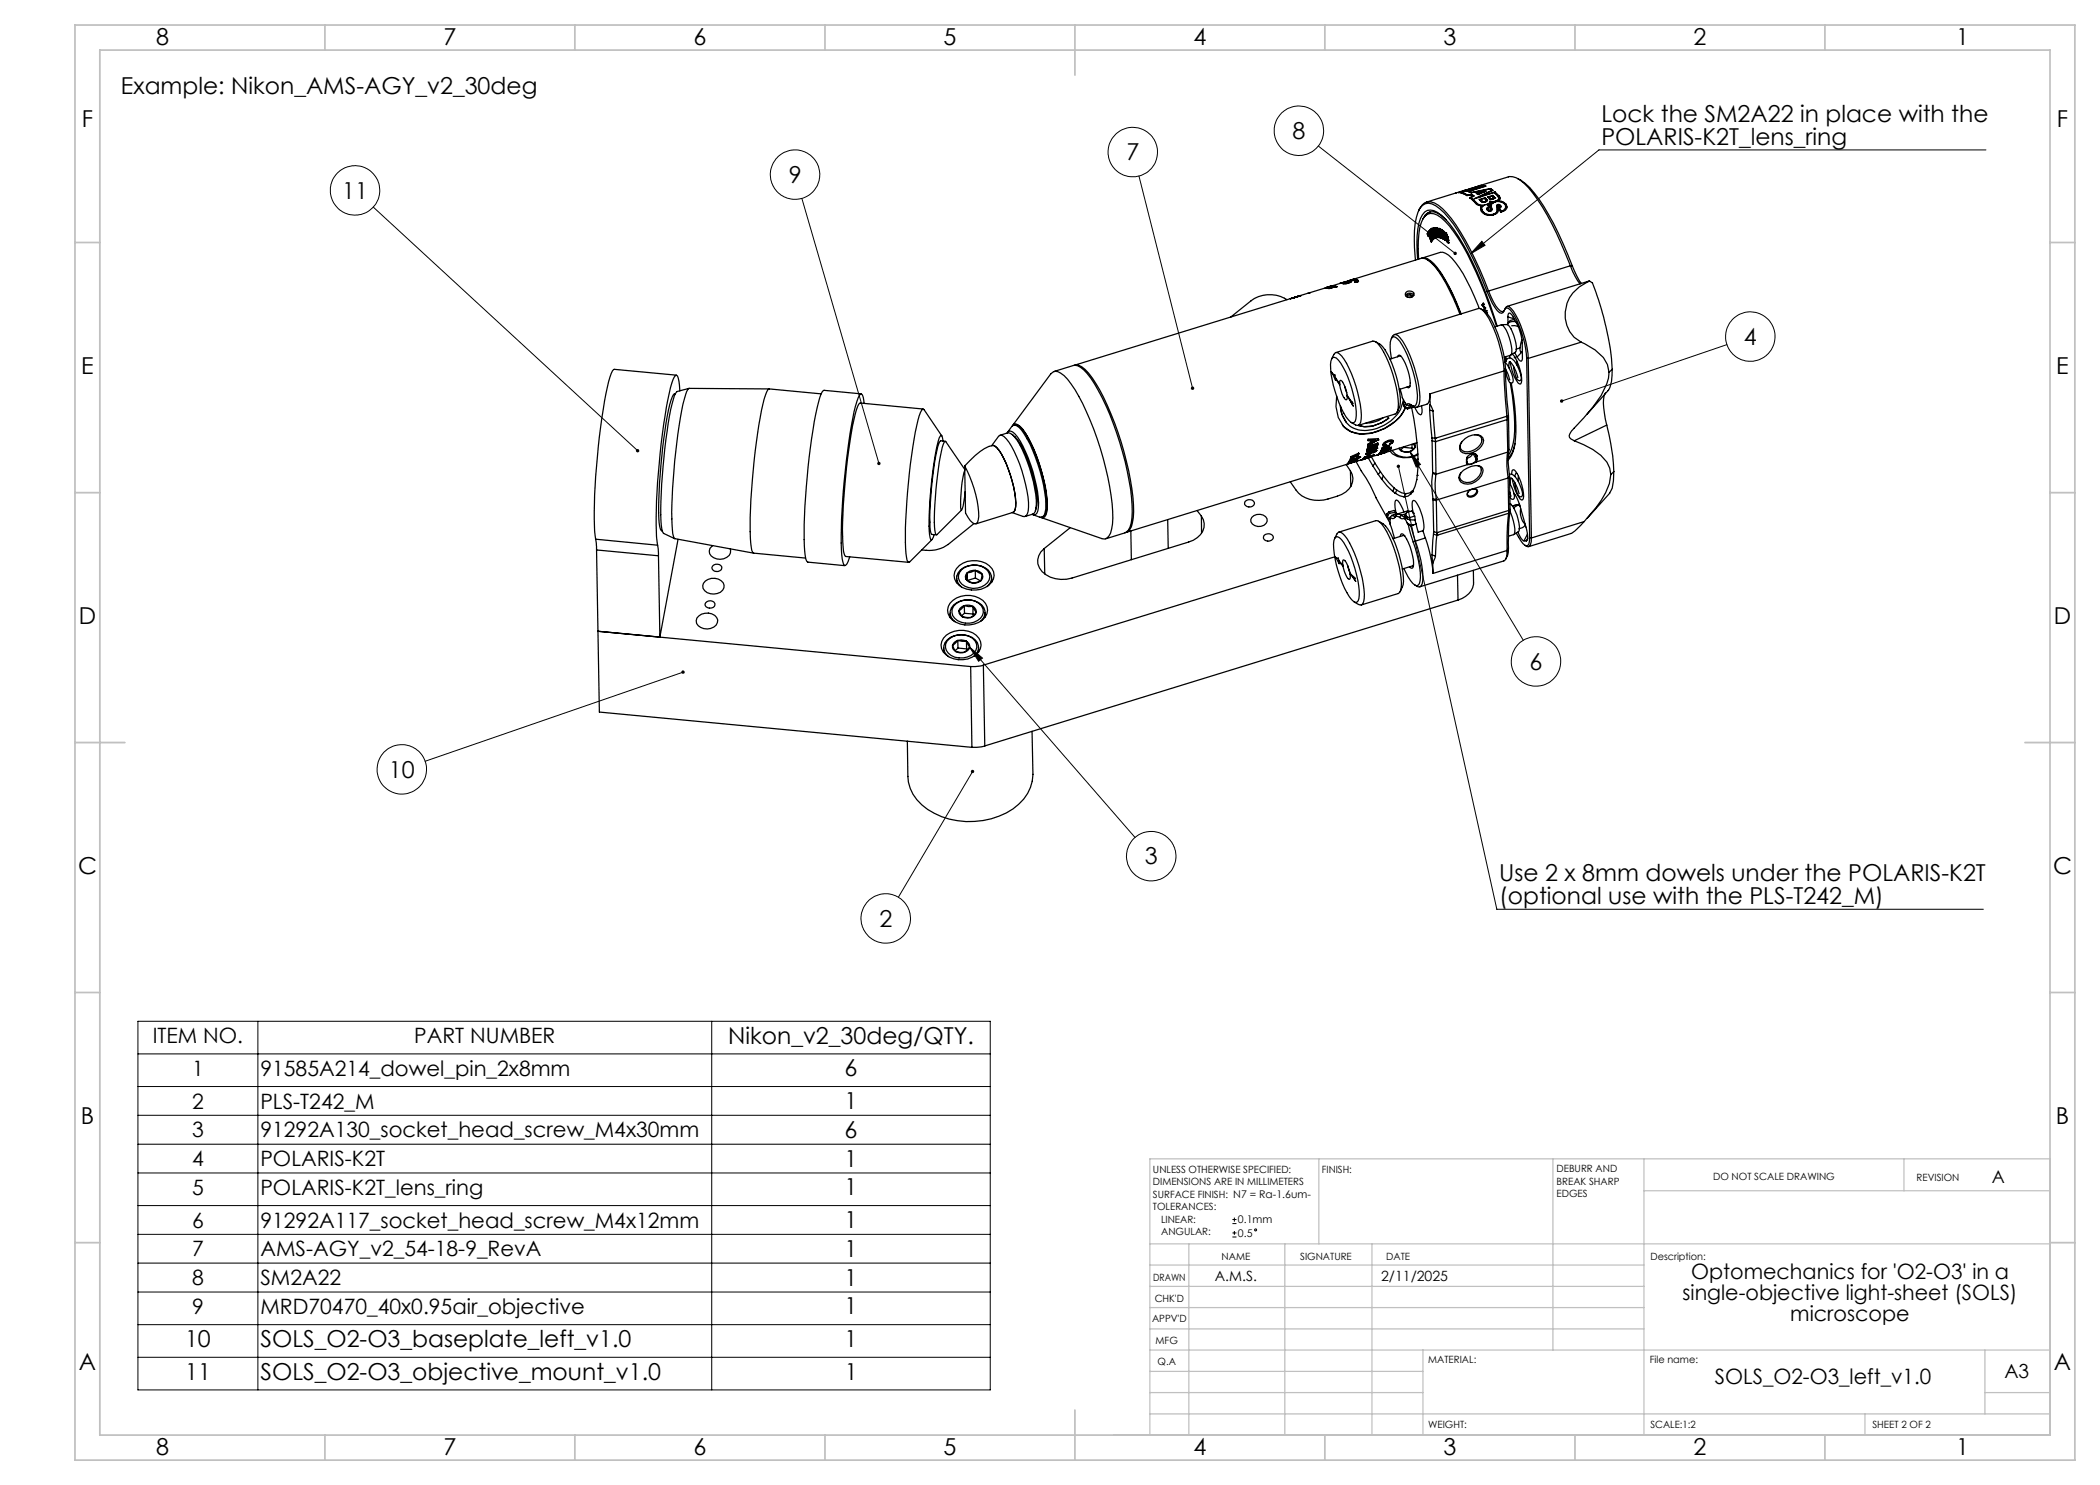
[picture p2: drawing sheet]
<svg xmlns="http://www.w3.org/2000/svg" width="420mm" height="297mm" viewBox="0 0 420 297" stroke-linecap="round" stroke-linejoin="round" font-family="sans-serif">
<defs><g id="words">
<g font-size="4.7">
<text x="31.2" y="9">8</text>
<text x="88.7" y="9">7</text>
<text x="138.7" y="9">6</text>
<text x="188.7" y="9">5</text>
<text x="238.7" y="9">4</text>
<text x="288.7" y="9">3</text>
<text x="338.7" y="9">2</text>
<text x="391.2" y="9">1</text>
<text x="24.2" y="18.7">Example: Nikon_AMS-AGY_v2_30deg</text>
<text x="16.4" y="25.5">F</text>
<text x="258.5" y="27.8">8</text>
<text x="320.3" y="24.4">Lock the SM2A22 in place with the</text>
<text x="320.3" y="28.9">POLARIS-K2T_lens_ring</text>
<text x="411.4" y="25.5">F</text>
<text x="225.3" y="32.1">7</text>
<text x="68.4" y="39.7">11</text>
<text x="157.7" y="36.6">9</text>
<text x="348.8" y="69">4</text>
<text x="16.3" y="74.7">E</text>
<text x="411.3" y="74.8">E</text>
<text x="15.8" y="124.7">D</text>
<text x="410.8" y="124.7">D</text>
<text x="305.9" y="134">6</text>
<text x="77.8" y="155.5">10</text>
<text x="229" y="172.9">3</text>
<text x="15.6" y="174.7">C</text>
<text x="299.8" y="176.3">Use 2 x 8mm dowels under the POLARIS-K2T</text>
<text x="410.6" y="174.8">C</text>
<text x="175.9" y="185.4">2</text>
<text x="299.8" y="180.8">(optional use with the PLS-T242_M)</text>
<text x="145.6" y="208.8">Nikon_v2_30deg/QTY.</text>
<text x="168.9" y="215.3">6</text>
<text x="168.9" y="221.9">1</text>
<text x="16.2" y="224.8">B</text>
<text x="168.9" y="227.6">6</text>
<text x="411.2" y="224.8">B</text>
<text x="168.9" y="233.4">1</text>
<text x="168.9" y="239.1">1</text>
<text x="168.9" y="245.7">1</text>
<text x="168.9" y="251.4">1</text>
<text x="168.9" y="257.2">1</text>
<text x="168.9" y="262.9">1</text>
<text x="37" y="269.4">10</text>
<text x="52.1" y="269.4">SOLS_O2-O3_baseplate_left_v1.0</text>
<text x="168.9" y="269.4">1</text>
<text x="15.8" y="274">A</text>
<text x="37" y="275.9">11</text>
<text x="52.1" y="275.9">SOLS_O2-O3_objective_mount_v1.0</text>
<text x="168.9" y="275.9">1</text>
<text x="410.8" y="274">A</text>
<text x="31.2" y="291">8</text>
<text x="88.7" y="291">7</text>
<text x="138.7" y="291">6</text>
<text x="188.7" y="291">5</text>
<text x="238.7" y="291">4</text>
<text x="288.7" y="291">3</text>
<text x="338.7" y="291">2</text>
<text x="391.2" y="291">1</text>
</g>
<g font-size="4.2">
<text x="30.6" y="208.6">ITEM NO.</text>
<text x="82.9" y="208.6">PART NUMBER</text>
<text x="38.4" y="215.2">1</text>
<text x="52.1" y="215.2">91585A214_dowel_pin_2x8mm</text>
<text x="38.4" y="221.7">2</text>
<text x="52.1" y="221.7">PLS-T242_M</text>
<text x="38.4" y="227.5">3</text>
<text x="52.1" y="227.5">91292A130_socket_head_screw_M4x30mm</text>
<text x="38.4" y="233.2">4</text>
<text x="52.1" y="233.2">POLARIS-K2T</text>
<text x="38.4" y="239">5</text>
<text x="52.1" y="239">POLARIS-K2T_lens_ring</text>
<text x="38.4" y="245.5">6</text>
<text x="52.1" y="245.5">91292A117_socket_head_screw_M4x12mm</text>
<text x="38.4" y="251.3">7</text>
<text x="52.1" y="251.3">AMS-AGY_v2_54-18-9_RevA</text>
<text x="38.4" y="257">8</text>
<text x="52.1" y="257">SM2A22</text>
<text x="338.2" y="255.8">Optomechanics for 'O2-O3' in a</text>
<text x="38.4" y="262.8">9</text>
<text x="52.1" y="262.8">MRD70470_40x0.95air_objective</text>
<text x="336.5" y="260">single-objective light-sheet (SOLS)</text>
<text x="358.1" y="264.3">microscope</text>
<text x="343" y="276.8">SOLS_O2-O3_left_v1.0</text>
</g>
<text font-size="3.9" x="400.9" y="275.5">A3</text>
<text font-size="3.5" x="398.4" y="236.6">A</text>
<g font-size="2.8">
<text x="243" y="256.1">A.M.S.</text>
<text x="276.2" y="256.1">2/11/2025</text>
</g>
<g font-size="2.1">
<text x="247.6" y="244.7">0.1mm</text>
<text x="247.6" y="247.4">0.5</text>
</g>
<g font-size="2">
<text x="230.6" y="234.6">UNLESS OTHERWISE SPECIFIED:</text>
<text x="230.6" y="237.1">DIMENSIONS ARE IN MILLIMETERS</text>
<text x="230.6" y="239.6">SURFACE FINISH: N7 = Ra-1.6um-</text>
<text x="264.4" y="234.6">FINISH:</text>
<text x="311.3" y="234.5">DEBURR AND</text>
<text x="311.3" y="237">BREAK SHARP</text>
<text x="311.3" y="239.5">EDGES</text>
<text x="342.6" y="236">DO NOT SCALE DRAWING</text>
<text x="383.3" y="236.2">REVISION</text>
<text x="230.6" y="242.1">TOLERANCES:</text>
<text x="232.2" y="244.6">LINEAR:</text>
<text x="232.2" y="247.1">ANGULAR:</text>
<text x="244.3" y="252">NAME</text>
<text x="260" y="251.9">SIGNATURE</text>
<text x="277.2" y="251.9">DATE</text>
<text x="330.1" y="251.9">Description:</text>
<text x="230.6" y="256.1">DRAWN</text>
<text x="230.9" y="260.3">CHK'D</text>
<text x="230.4" y="264.4">APPV'D</text>
<text x="231.1" y="268.8">MFG</text>
<text x="231.5" y="273">Q.A</text>
<text x="285.6" y="272.5">MATERIAL:</text>
<text x="330" y="272.5">File name:</text>
<text x="285.6" y="285.5">WEIGHT:</text>
<text x="330.1" y="285.6">SCALE:1:2</text>
<text x="374.5" y="285.6">SHEET 2 OF 2</text>
</g>
</g></defs>
<g fill="none" stroke="#000" stroke-width=".2">
<path d="M160.4 39.7l15.4 53M227.8 35.2l10.7 42.4M263.7 29.2l27.3 21.5M397.2 30h-77.4l-25.7 20.8M74.6 41.4l52.9 48.7M296.4 48.3l.6 .8-2.9 1.7zM345.4 68.9l-33.1 11.3M279.7 93.3l19.7 88.6h97.3M282 90.3l2.1 2.6-.9 .5zM282 90.3l22.7 37.8M136.6 134.4l-51.6 17.9M193.9 129.4l2.6 2.2-.8 .7z"/>
<path d="M193.9 129.4l33.1 38.1M194.5 154.3l-14.8 25.2M27.6 204.3h170.4v73.7h-170.4zM27.6 217.3h170.4M27.6 210.8h170.4M51.6 204.3v73.7M142.3 204.3v73.7M27.6 223.1h170.4M27.6 228.8h170.4M27.6 234.6h170.4M27.6 241.1h170.4M27.6 246.9h170.4"/>
<path d="M27.6 252.6h170.4M27.6 258.4h170.4M246.5 244.7h.8M246.5 243.9h.8M246.5 247.4h.8M246.5 246.6h.8M246.9 243.5v.8M246.9 246.2v.8M27.6 264.9h170.4M27.6 271.5h170.4"/>
<circle cx="71" cy="38.1" r="4.9"/>
<circle cx="159" cy="34.9" r="4.9"/>
<circle cx="226.6" cy="30.4" r="4.9"/>
<circle cx="259.8" cy="26.2" r="4.9"/>
<circle cx="350.1" cy="67.3" r="4.9"/>
<circle cx="307.2" cy="132.3" r="4.9"/>
<circle cx="80.4" cy="153.9" r="4.9"/>
<circle cx="230.3" cy="171.2" r="4.9"/>
<circle cx="177.1" cy="183.7" r="4.9"/>
<circle cx="251.1" cy="246" r=".2"/>
</g>
<g fill="none" stroke="#c0c0c0" stroke-width=".25">
<path d="M263.8 231.8v17M310.6 231.8v38.2M328.8 231.8v55.2M328.8 238.2h81.2M380.8 231.8v6.4M410 231.8h-180v55.2M230 248.8h180M230 257.3h98.8M230 253h98.8M237.8 248.8v38.2M257 248.8v38.2M274.4 248.8v38.2"/>
<path d="M230 265.8h98.8M230 261.5h98.8M230 278.5h54.6M230 274.3h54.6M230 270h180M284.6 270v17M397 278.5h13M397 270v12.8M230 282.8h180M373 282.8v4.2"/>
</g>
<g fill="none" stroke="#c0c0c0" stroke-width=".35">
<path d="M15 5h400v287h-400zM20 10h390v277h-390zM65 5v5M115 5v5M165 5v5M215 5v10M265 5v5M315 5v5M365 5v5M15 48.5h5M410 48.5h5M15 98.5h5"/>
<path d="M410 98.5h5M15 148.5h10M405 148.5h10M15 198.5h5M410 198.5h5M15 248.5h5M410 248.5h5M65 287v5M115 287v5M165 287v5M215 282v10M265 287v5"/>
<path d="M315 287v5M365 287v5"/>
</g>
<path d="M127.3 89.9a.35 .35 0 0 0 0 .5 .35 .35 0 0 0 .5 0l-.3-.3 .3 .3a.35 .35 0 0 0 0-.5 .35 .35 0 0 0-.5 0zM136.3 134.2a.34 .34 0 0 0 .2 .6 .34 .34 0 0 0 .4-.5l-.3 .1 .3-.1a.33 .33 0 0 0-.6-.1zM175.6 92.4a.34 .34 0 0 0-.1 .4 .34 .34 0 0 0 .4 .2l-.1-.3 .1 .3a.34 .34 0 0 0 .2-.4 .34 .34 0 0 0-.5-.2zM238.3 77.4a.34 .34 0 0 0-.1 .4 .34 .34 0 0 0 .4 .2l-.1-.4 .1 .4a.34 .34 0 0 0 .2-.5 .34 .34 0 0 0-.5-.1zM290.9 50.4a.34 .34 0 0 0-.1 .5 .34 .34 0 0 0 .5 0l-.3-.2 .3 .2a.34 .34 0 0 0 0-.4 .34 .34 0 0 0-.4-.1zM312.1 79.9l-.1 .4 .3-.1-.3 .1a.33 .33 0 0 0 .4 .2 .33 .33 0 0 0 .2-.4 .33 .33 0 0 0-.5-.2zM282 90.3l2.1 2.6-.9 .5zM194.3 154a.34 .34 0 0 0-.1 .5 .34 .34 0 0 0 .5 0 .34 .34 0 0 0 0-.5l-.2 .3 .2-.3zM193.9 129.4l2.6 2.2-.8 .7zM296.4 48.3l.6 .8-2.9 1.7zM279.4 93.1a.35 .35 0 0 0 .2 .5 .35 .35 0 0 0 .4-.3 .35 .35 0 0 0-.4-.4l.1 .4-.1-.4z" fill="#000"/>
<g fill="none" stroke="#000" stroke-width=".25">
<path d="M291.2 38.6h.1M292.2 38.5l.1 .1M292.3 38.5v.1l1.2 .5v-.1M292.3 38.5l1.2 .5M292.4 38.3l-.7 .2 1 .3a1.52 1.52 0 0 0 1.4 .1l.4 .3M292.4 38.3v.1M293.2 38l-7.9 2.4M293.2 38l-.8 .3M293.2 38v.1M293.3 38h.1M293.3 38h-.1M293.3 38v.1"/>
<path d="M293.8 38.3h.1M293.8 38.3l.5 .2M293.8 38.3l.6 .3M293.9 37.8v.1l-.7 .2M293.9 37.8l-.6 .2M293.9 37.8l-1.7 .7M293.9 37.8h.1M294.1 37.7l-.2 .1M294.1 37.7l.1 .1M294.3 38.9l.5 .3-.8 .4M294.3 38.9l-.8 .1M294.3 38.9l.1 .1"/>
<path d="M294.3 38.5h.1M294.4 39l.3 .2M294.4 39h-.2M294.5 39.2l-.6 .3 .7 .6a2.21 2.21 0 0 0 1.9 1M294.5 39.2v.1M294.9 37.5l-.8 .2M294.9 37.5v.2M295.2 37.4l-1.3 .4M295.2 37.4h.1M295.2 37.4v.1M295.2 37.4l-.3 .1M295.2 38.6l2-.4-1.5 .7z"/>
<path d="M295.6 38.6l.2 .3v-.1M295.6 38.6l.2 .2M295.6 37.2l.7-.1-.8 .4-1.5 .3M295.6 37.2l-.4 .2M295.6 38.7h-.3M295.6 37.2v.2M295.9 37.1l5.8-1.7a2.73 2.73 0 0 1 2.3 .6 25 25 0 0 1 6.4 8.8l1.8 4 1.9 4.4M296.1 39.3l-.5 .2M296.1 39.3v.1M296.1 39.9l.3 .5M296.1 39.9l.3 .3M296.1 39.9l-.2 .1"/>
<path d="M296.3 37.2l-1.1 .3M296.7 37.1l.5 .1-3.4 1.1M296.7 37.1l.3 .2M296.7 37.1l-4.5 1.4M296.7 38.4l-.9 .4M296.7 38.4h.1M296.7 38.4l-1.1 .2M296.9 37.3l-.4-.1-4.2 1.3M296.9 37.3l-3.3 1 .6 .3 3.7-.8 .4 .3M296.9 37.3h.1M296.9 39.7l.4 .4-.3 .2M296.9 39.7l-.8 .2"/>
<path d="M296.9 38.4h-.2M297 39.5l-1.2 .4 .6 .5a1.1 1.1 0 0 0 1.1-.3l-.1-.1M297 39.5l.4 .5M297 39.6l.5 .5M297 39.6l-.1 .1M297 39.5v.1M297.1 38.2v.1M297.4 40l.1 .1M297.8 39.4l.3 .4M297.8 39.4l.3 .3M297.8 39.4l-.2 .1M298.1 39.7h.4"/>
<path d="M298.1 39.7v.1M298.1 37.7l.5 .4-2.5 1.2M298.1 39.8l.4 .1M298.1 37.7l-3.8 .8M298.1 37.7v.1M298.1 37.8l.4 .3M298.1 37.8h-.1M298.3 38.1l-3.4 1.7 3.9-1.3 .6 .5a.63 .63 0 0 1 .3 .8 .63 .63 0 0 1-.7 .4M298.3 38.1v.1M298.4 39.2l.3 .4-.2 .1M298.4 39.2l-.6 .2M298.5 39.7v.2"/>
<path d="M298.6 39.1l-1 .3a.83 .83 0 0 0 1.4 .2l-.1-.1M298.6 39.1l.3 .4M298.6 39.1v.1M298.6 39.2l.3 .4M298.6 39.2h-.2M298.7 39.6v.1M298.7 39.7l-.2 .2M298.9 39.5v.1M298.9 39.6h.1M299 38.4l.7 .7M299 38.4l-2.9 .9M299 38.4v.1"/>
<path d="M299 38.5l.8 .8M299 38.5l-.2 .1M299.7 39.1l.3 .3v.4l-.4 .4M299.7 39.1l.1 .2M299.8 39.6v.2a.67 .67 0 0 1-.7 .6M299.8 39.3l.2 .4M303.6 35.7l.6 .4a14.5 14.5 0 0 1 4.6 5.2 71 71 0 0 1 5.7 11.9M257.4 59.9a6.4 6.4 0 0 0-7.2 .2l-4.1 3.3M258.4 59.7h.1M258.4 59.7l-.3 .1M258.7 59.6l-.3 .1M258.7 59.6h.1"/>
<path d="M258.9 59.5l-.8 .3M258.9 59.5l-43.9 13.5M259.1 59.4l-.4 .2M259.1 59.4h.1M259.7 59.3l-1.3 .4M259.7 59.2l-.8 .3M259.7 59.3l-.6 .1M259.7 59.2h.1M260 59.2l-1.9 .6M260 59.2h-.3M260 59.2h.1M260.7 58.9l-1.8 .6"/>
<path d="M261.9 58.6l-1.2 .3M261.9 58.6h.1M265.3 57.5l-3.4 1.1M265.4 57.5h.1M265.4 57.5h-.1M265.5 57.5h.1M265.5 57.5h-.2M265.5 57.5h-.1M265.6 57.4l-.1 .1M265.6 57.4h.1M265.9 57.5h.1M265.9 57.5l1-.3z"/>
<path d="M266.1 57.3l-.5 .1M266.1 57.3l-.6 .2M266.3 57.3l-1 .3M266.3 57.3h.1M266.3 57.5l-.5 .2M266.3 57.5h.1M266.4 57.2l-1.3 .4 .3-.1M266.4 57.2h.1M266.4 57.2l-.9 .2M266.6 57.5h.1M266.6 57.1l-1.1 .5 1.4-.4M266.6 57.1l.1 .1"/>
<path d="M266.6 57.1h.1M266.9 57.2h.1M267 57.2l.1 .1M267 57.2h.1M267 57.2l-.7 .3M267.1 57.3l-.5 .2M267.3 57.3l.1 .1M267.3 57.3h.1M267.3 57.3l-.7 .2M267.4 57.4l-1.6 .3M268.1 56.7h-.1M268.1 56.7l-2.8 .9"/>
<path d="M268.2 56.6h.1M268.5 56.5h.1M268.5 56.5l-.4 .2M268.5 56.5l-.3 .1M268.6 56.5l.4-.1-1 .3 .2-.1M268.6 56.5h-.1M268.6 56.5h.1M268.7 56.6l.4-.1-.1 .1M268.7 56.6h.1M268.9 56.5h-.3M269 56.6h.1M269 56.6h.2"/>
<path d="M269 56.6l.1 .1M269.1 56.5l-.4 .1M269.1 56.7h.1M269.1 56.6v.1M269.2 56.6h.1M269.2 56.6v.1M269.3 56.6l-.1 .1M269.3 56.6h.1M269.5 56.6h-.2M269.5 56.6h.1M269.7 56.5l-.2 .1M269.7 56.5h.1"/>
<path d="M269.8 56.4h.1M269.8 56.4l-.1 .1M269.8 56.3v.1M269.8 56.3h.1M269.8 56.3l-.1 .2M270 56.2l-.2 .1M270 56.2h.1M270.2 56l-1.7 .5M270.3 56l13.9-4.3a2.14 2.14 0 0 1 2 .8 29.5 29.5 0 0 1 5.8 10.4M270.3 56h-.1M270.3 56.1l-.3 .1M270.3 56.1h.1"/>
<path d="M270.4 56h.1M270.5 55.9l-.6 .2M270.5 55.9l-.2 .1M270.5 55.9h.1M270.7 56l-.4 .1M270.7 56h.1M270.8 55.8l-.6 .3 .2-.1M270.8 55.8h.1M270.8 55.8l-.3 .1M270.9 56.1l-.6 .1-.2 .3-.8 .2-.7 .1 .1-.2M271 55.9l-.3 .1M271 55.9h.1"/>
<path d="M271 56.4h.4M271 56.4l.6-.1-.4 .1zM271.2 56.3l.5-.1-.2 .2M271.2 56.3l-.2 .1h.5M271.2 56.3l-.2 .1M271.2 56.3h.1M271.2 56.3h.5M271.2 55.9h.1M271.2 55.9h.2M271.2 55.9h-.2M271.4 55.9l-.1 .2-.4 .1 .1-.1M271.4 55.9h.1"/>
<path d="M271.4 56.4h.1M271.6 56.3l-.2 .1M281.2 58.5a.91 .91 0 0 1 1-.3 .91 .91 0 0 1 .6 .8 .95 .95 0 0 1-.9 .5 .95 .95 0 0 1-.8-.6zM281.5 59l-.1 .4 .2 .1M281.5 59l.1 .4M282 58.9l.4 .2-.1 .4M282 58.9l-.5 .1M282 58.9v.6M282.8 59.1a.9 .9 0 0 0-.9-.5 .9 .9 0 0 0-.8 .6M283.1 52l-.1-.6a21 21 0 0 1 .6-9 2.17 2.17 0 0 1 3.6-1.2 19.6 19.6 0 0 1 5.5 6.8l.9 1.8a69.8 69.8 0 0 1 3.8 8.5M283.5 51.9a19.3 19.3 0 0 1 .6-8.2 2.07 2.07 0 0 1 3.4-1.2 18 18 0 0 1 5.2 6.4 86.6 86.6 0 0 1 6.7 16.3M283.7 51.8v-.4a15.6 15.6 0 0 1 .9-7.6 1.92 1.92 0 0 1 2.9-.8 16.5 16.5 0 0 1 5.1 6.1 87.5 87.5 0 0 1 6.7 16.2"/>
<path d="M283.7 42.1a2.31 2.31 0 0 1 4-1 22.1 22.1 0 0 1 5.4 6.9l2.8 5.8 1.8 4.4M284.3 51.6a1.76 1.76 0 0 1 1.8 .6 19.5 19.5 0 0 1 4.4 6.6l1.7 4M284.4 51.6l3.6-1.1a2.77 2.77 0 0 1 2.4 1.2 34.7 34.7 0 0 1 5.4 10M284.6 43.8a1.96 1.96 0 0 1 2.8-1.2l.8 .5 1 .9M285.4 51.9l.3 .2a12.3 12.3 0 0 1 3.7 4.6l1.5 3.1 1.3 3M285.5 46.8l.4-.7 .2 .7M285.5 46.8l.1 .4 .1-.2M285.5 46.8h.1M285.7 47h.1M285.9 46.1l-.4 .7M285.9 46.6l-.1 .2 .5 1.5v.1l-.6-1.4M285.9 46.6l.6 1.5 .1-.1-.3-.8 .1-.1"/>
<path d="M285.9 46.6h.1M286 42.4l-1.1 .9M286.1 45.9l.1-.1 .6 1.9-.1 .1-.3-.7M286.1 45.9h.1M286.1 45.9l.2 .7M286.1 46.8h.1M286.3 46.6l-.2 .2M286.3 46.6h.1M286.4 45.7a.96 .96 0 0 0 .1 1.1M286.4 45.7a2.02 2.02 0 0 1 .7 1.9h-.2l-.4-.8M286.4 45.7l.1 1.1M286.4 47.1h.1"/>
<path d="M286.5 46.8h.1M286.8 46.6l.1 .6M286.8 46.6l-.2-.5a1.13 1.13 0 0 0 .3 1.1M286.8 46.6h.1M286.9 47.2h.1M286.9 45.9h.2M286.9 45.9l.2 .5h.1v-.3M287.1 45.9l.1 .2M287.1 45.9h.1M287.2 46.8l.2 .7h-.1M287.2 46.8h.1M287.2 46.1h.1"/>
<path d="M287.3 45.6h.1M287.3 45.6l.5 1.8M287.3 47.5h.1M287.3 46.8l.2 .4M287.4 46.6l.3 .8M287.4 46.6h.1M287.4 46.6v-.2a.69 .69 0 0 0-.7-.8l.6 1.9M287.4 45.6h.1M287.4 45.6l.4 1.4M287.4 47.5h-.1M287.5 47.2l.1 .3M287.5 47.2h.1"/>
<path d="M287.6 47.5l.7 .1M287.6 47.5h.1M287.7 47.4h.1M287.8 47.4l.5 .1M287.8 47h.1M287.9 45.8l.1 .1M287.9 45.8l.1 1.3-.2-.1M287.9 45.8h.1M288 47l-.2-1.3 .2 .1 .5 1.3M288 47h-.2l-.4-1.4-.2-.1 .5 1.9M288 47h.1M288 45.9l.6 1.7-.3-1.6"/>
<path d="M288 45.9h.1M288.1 46.3l.2 .7h-.2M288.1 46.3h.1M288.1 46.3v.7M288.1 46.5l.2 .4M288.1 46.5h.1M288.1 47h.1M288.3 47.3v.3l-.7-.1M288.3 47.3l.1 .1M288.3 46l.3 .2M288.3 47.5l-.1-.3 .2 .1 .1 .4M288.3 46h.1"/>
<path d="M288.3 47.5h.1M288.4 47.4h.1M288.5 47.1h.1M288.5 47.7l.5 .3M288.5 47.7l.6 .2v-.2M288.5 46.5l.1 .1M288.5 46.5l.1 .3h.1M288.5 46.5h.1M288.5 47.7h.1M288.6 46.2l.3 .6M288.6 46.2h.1M288.6 46.8l-.1-.4 .3 .4-.1 .2"/>
<path d="M288.6 46.8l.1 .2M288.6 46.8h.1M288.6 46.6l.1 .2M288.6 46.6h.1M288.7 47.1l.1 .1M288.7 47.1v.3l.2 .2v-.2M288.7 47.1h.1M288.7 47.5l.2 .1M288.7 47h.1M288.7 46.8h.1M288.7 47.5h.1M288.8 47.2l.1 .2"/>
<path d="M288.8 47.2h.1M288.9 46.6l.1-.1 .3 .3 .3 .7-.3-.2M288.9 46.6l-.2-.4-.5-.3 .3 1.2M288.9 47.1l.2 .4M288.9 46.8v.3M288.9 46.6h.1M288.9 47.1h.1M288.9 46.8h.1M288.9 47.4l-.3-.4 .1 .5M288.9 47.4v.2M288.9 47.6h.1M288.9 47.4h.1"/>
<path d="M289 47l.2 .6M289 47h.1M289 46.5l-.1 .1M289 48h.1M289 46.6h.1M289.1 47.5l.1 .2M289.1 47.5h.1M289.1 47.7l-.1 .2M289.1 47.7l.3 .6 .2 .1 .1-.4M289.1 46.9v.1M289.1 46.6l.4 .8M289.1 47l.3 .4"/>
<path d="M289.1 46.6h-.1l-.1 .2 .5 1.2M289.1 47l.4 .4M289.1 47l.2 .4M289.1 46.6h.1M289.1 47h.1M289.2 47.9l-.1 .1M289.2 47.9v.1M289.2 47v.1M289.2 47.1l.1 .2M289.2 47.9h.1M289.2 47.1l.1 .1M289.2 47.1h.1"/>
<path d="M289.2 47.6h.1M289.2 48l.1 .3M289.2 47.6l.3 .3M289.2 47.7l.2 .3M289.2 47.7h.1M289.2 48h.1M289.3 47.2v.1M289.3 47.2h.1M289.3 48.3h.1M289.3 47.3h.1M289.3 48.3l.3 .2M289.3 47.3l.4 .8-.1 .4"/>
<path d="M289.3 47.4l.4 .6M289.3 47.4h.1M289.4 47.4l.3 .6M289.4 48h.1M289.5 47.9v.1M289.5 47.9h.1M289.5 47.4h.1M289.6 48.5h.1M289.7 48l-.1 .4M289.7 48h.1M295.3 40.6l-1.1-1.1 1.1 1.2M295.3 40.6a1.72 1.72 0 0 0 1.7 .4 .8 .8 0 0 0-.5 1.2"/>
<path d="M295.3 40.6v.1M295.3 40.7l.4 .3 .6 .1M296.3 41.8l.2 .5M296.4 40.4l.3 .1M296.4 40.2l.6 .1M296.4 40.2v.2M296.5 41.1l-.2 .2a1.4 1.4 0 0 0 1.7 1.8l.7-.1M296.5 41.1l-.4 .7M296.5 41.1h.2M296.5 42.3a2.01 2.01 0 0 0 2.2 .6M296.5 42.2a2.01 2.01 0 0 0 2.2 .6M296.5 42.2v.1"/>
<path d="M297 40.3v.1M297.3 40.1l-.2 .3M297.4 58.3a10.2 10.2 0 0 0 2.5 4.2l.4 .1 .3-.1 .5-.8 .2-.1a2.51 2.51 0 0 1 1.6 1.6 21.5 21.5 0 0 1 2.4 8.4M297.5 40.1h.1M297.6 41.8v.1M297.6 41.8l.1 .4h.3M297.6 41.8l.1 .2 .3 .1M297.6 40.9l.4 .5M297.7 58.2a10.2 10.2 0 0 0 2.4 4l.4 .1 .3-.1M297.7 58.2l-.3 .1M297.8 41.4l-.4 .5M297.8 41.4a.47 .47 0 0 0-.4 .6 .47 .47 0 0 0 .7 .2l.3-.2-.1-.6"/>
<path d="M298 40.2v.2M298 40.2h1M298 40.2a.64 .64 0 0 1-.6 .6l.4 .6M298 42.1v.1M298 40.4l-.1 .3-.5 .3M298 40.4h1.1M298 41.4v.7M298 41.4l-.3 .1-.1 .3M298.1 41.6v.1M298.1 41.6l-.1 .6M298.3 41.3v.1M298.3 41.4l.1 .5"/>
<path d="M298.3 41.4a1.25 1.25 0 0 1 1.7-1.1l1 .5a.91 .91 0 0 1-.7 1.4M298.7 40.4v.2a.74 .74 0 0 0-.7 .8M298.7 40.4h-.5l-.6 .5M298.7 40.4a.8 .8 0 0 0-.7 1M298.7 42.8v.1M299 40.2l.1 .2M299.4 41.8l.1 .1a.85 .85 0 0 1-.8 1M299.5 41.2l.1 .4M299.5 40.9h.3l.3 .2M299.5 40.9l-.2 .2v.2a1.1 1.1 0 0 1-.6 1.5M299.5 40.9v.1M299.5 41l-.2 .3"/>
<path d="M299.5 41l.6 .2M299.6 40.2a1.89 1.89 0 0 1 1.6 .6M299.6 40.2v.1a1.74 1.74 0 0 1 1.6 .6M299.6 41.5v.1M299.6 41.7a.85 .85 0 0 1-.4 1.1l-.5 .2M299.8 41.5a.22 .22 0 0 0 0-.3 .22 .22 0 0 0-.3-.1l.1 .4M299.8 41.5h-.2M299.8 41.5v.1M299.8 41.6h-.2M299.8 41.6l.5 .7M299.8 41.6l.5 .6M299.9 41.3l-.1 .3"/>
<path d="M300.1 41.1l.1 .3-.4 .2M300.1 41.1v.1M300.1 41.2l.1 .2M300.3 42.2v.1M301.1 41.3l.1 .1a.93 .93 0 0 1-.9 .9M301.2 40.8l.2 .6a1.32 1.32 0 0 1-1.3 1l-.5-.7 .1 .3M301.2 40.9l.1 .3M301.2 40.8v.1M301.3 41.3l.1 .1M314.1 53.2a13.1 13.1 0 0 0 1.9 3.6M314.1 53.2l-16.4 5M314.1 53.2h.4"/>
<path d="M314.5 53.2l.9 2.1 .9 1.4M317.9 56.2l-16.5 5.1M317.9 56.2a6.9 6.9 0 0 0-3.1 11.2l1.4 1M317.9 56.2l.6 .4a57.8 57.8 0 0 1 3.9 17.3M135 78.8h-.1a1.66 1.66 0 0 0-.7 1.2 101 101 0 0 0-2.4 24.6 1.82 1.82 0 0 0 .5 1.5h.1M135.3 75l-12.4-1.1a1.85 1.85 0 0 0-.9 1.5 125.9 125.9 0 0 0-3.1 28.4l.2 4M136 78.2l-.1-1.2a2.76 2.76 0 0 0-.6-2 1.93 1.93 0 0 0-.9 1.6 125.9 125.9 0 0 0-3.2 28.3l.3 4.1M137.8 77.7l-2.5 .7a16 16 0 0 0-1.7 6.3 113.9 113.9 0 0 0-1.3 20.4l.3 1.5 2.3 1.1M153.8 77.8l-16-.1a1.74 1.74 0 0 0-.7 1.4 99.3 99.3 0 0 0-2.7 20.3l-.1 3 .2 3.5a2.16 2.16 0 0 0 .5 1.8l15.7 2.9M164.2 78.8l-10.4-1a1.27 1.27 0 0 0-.7 1.2 103.1 103.1 0 0 0-2.9 20.9 47.7 47.7 0 0 0 .2 10.2l.3 .5 10.4 1M172.2 78.8l-7.4-.7a1.85 1.85 0 0 0-.9 1.5 123.6 123.6 0 0 0-3.1 28.3l.1 2.3a2.76 2.76 0 0 0 .7 2.2l7.4 .7M210.8 74.3l3.9-1.2a2.14 2.14 0 0 1 2 .8 26.5 26.5 0 0 1 5.2 8.9 57.4 57.4 0 0 1 4.5 19.6 6.6 6.6 0 0 1-.7 3.6l-.7 .6-3.9 1.2"/>
<path d="M214.8 73.1a2 2 0 0 1 2.2 .8 31.4 31.4 0 0 1 5.9 10.7 55.1 55.1 0 0 1 3.8 17.7 7 7 0 0 1-.8 3.7l-.4 .4-.4 .1M266.3 71.8l.8-1.3a2.13 2.13 0 0 1 1.7 1.4 24.6 24.6 0 0 1 3.4 11.9l-.1 .7-.5 .6-.5-.1-.9-.5M266.6 71.5h.3a3.5 3.5 0 0 1 1.7 1.9 22.7 22.7 0 0 1 2.7 9.7l-.3 1.2-.5 .3a7 7 0 0 1-2.7-4 19.6 19.6 0 0 1-1.6-8.4zM267.2 70.5l7.4-2.3a2.04 2.04 0 0 1 1.6 1.4 24.6 24.6 0 0 1 3.4 11.9l-.1 .7-.5 .6-7.3 2.3 1.5 .3a6.9 6.9 0 0 0 4.5-1.7v-.1M267.3 79.2a6.7 6.7 0 0 0 2 6.7 7.3 7.3 0 0 0 7.6-.2 8.5 8.5 0 0 0 4.1-4M267.9 76.8l-.8-1.3-.1-.5-.4-.2-.4-.5 .9 1.7v-.3l.8 1.3M267.9 77l.2 .7a4.2 4.2 0 0 0 1.1 2.3l.2-.1 .1-.6M267.9 76.8l.2-.7a3.4 3.4 0 0 1 1.3 2.6v.4M267.9 76.8v.2M268.9 77.3l.4 1.2M269.4 79.1l1 1.3 .2 .3-.4-.3 .5 .8-1.2-2M269.4 79.1l.1 .2"/>
<path d="M275.1 68.3a4.3 4.3 0 0 1 2.4 2.5 20.6 20.6 0 0 1 2.5 10.3l-.6 1.3M278.3 67.7a.9 .9 0 0 1 .9-.8 5.6 5.6 0 0 1 2.3 3.1 25.2 25.2 0 0 1 2.5 10.2l-.2 .6-.4 .7h-.4l-.6-.4M278.3 71.8l-.1-.6a6 6 0 0 1 .2-3.7l.3-.2a2.83 2.83 0 0 1 1.7 1.7 23.5 23.5 0 0 1 3.1 10.9l-.3 1.1-.3 .2h-.3l-.4-.2a.64 .64 0 0 0-1 0M278.9 66.9l16.8-5.2a1.82 1.82 0 0 1 1.6 1.2 25.5 25.5 0 0 1 3.5 11.3M279.5 71.4l.3-.4a5.7 5.7 0 0 1 1.9 3.3 5.6 5.6 0 0 1 .2 3.2l-.2 .1-.3-.2M280 77.8a6.5 6.5 0 0 0 1.2 3.2M280.1 71.2l-2.1 .6M280.7 80a6.6 6.6 0 0 1-2.6 4.2 7.6 7.6 0 0 1-7.7 1.3 4.9 4.9 0 0 1-2.3-4.3M282 77.2l-2.1 .7M286 78.8v.6a1.68 1.68 0 0 1-.6 1.5l-2 .6M286 78.8v2.2M296.2 61.8a6.3 6.3 0 0 1 2.8 3.7l1.3 3.6 .6 2.5 .2 2.1"/>
<path d="M296.4 61h.1M296.7 61.4h.1M296.7 60.8h.1M296.7 60.8v.6M296.7 60.8l-.2 .3-.1-.1M296.7 61.4v.1M296.7 61.5h.1M296.7 61.4l.3 .1v.2l-.2 .4v-.2M296.7 60.9v-.3l-.3 .4M296.7 61.5l.3 .1M296.8 61.9h.1M297 62.3h.1"/>
<path d="M297 61.6h.1M297 61.6l-.2 .3M297.1 62.1l.2 .3M297.1 62.1h.1M297.1 62.4h.1M297.3 62.4l.1 .3M297.3 62.4v.2M297.3 62.4h.1M297.3 62.6h.1M299 65.4l1.2-.4a1.33 1.33 0 0 1 1 1l.9 2.3a5 5 0 0 1 .2 2.5l-.2 .2-1.3 .4M300.3 64.9h1.1a4.6 4.6 0 0 1 1.6 3 3.6 3.6 0 0 1 .1 2.5l-.9 .6M300.8 74.2l.6 9.1"/>
<path d="M300.8 74.2l-14.8 4.6M300.9 61.9a.67 .67 0 0 1 .9-.6 12.2 12.2 0 0 1 3.1 6l.5 2.4 .2 2M301 72.4a6.4 6.4 0 0 1 1.6 4l-.2 .2a1.07 1.07 0 0 1-1-1.1l-.3-1.7M301 71.4l.2 .9M301.1 72.5a.9 .9 0 0 1 1.2-.8 6.3 6.3 0 0 1 1.9 4.1l-.3 .4a1.55 1.55 0 0 1-.9-1.4l-.3-1.5M301.1 73.8l.9 2.2M301.1 73.7l.2 5.7 .4 3.7M301.1 73.7l-.3 .5M301.1 71.3l.2 .7M301.6 63.4a.6 .6 0 0 1 .3-.8h.1a11 11 0 0 1 2.4 5.6l.1 3.6-.2 .4-.5-.2-.4-.6M301.6 63.4v1.3M301.6 63.4l1.3 .4"/>
<path d="M301.8 73.6l.1-1.3a5.8 5.8 0 0 1 1.7 3.2M302 71.1l-.1 .5M302 76.5a36.5 36.5 0 0 1 .6 12.3l-.3 1-.6 1.3M302.3 76.7a39.2 39.2 0 0 1 .6 12.6 4.5 4.5 0 0 1-1.3 2.7M302.3 65.2l.6-.1 .7 .2M302.5 70.8a8.7 8.7 0 0 1 1.8 5.7l-.2 .3h-.2a6.9 6.9 0 0 1-1.9-4.3v-.1M302.9 64a1.14 1.14 0 0 0-1.3 .8M302.9 70.5l.5 .9M303 71.4l-.1 .2M303.2 64.4a1.37 1.37 0 0 0-1.7 .5M303.4 72.2v.9M304 69.5l-.8 .3"/>
<path d="M304.3 70.4l-.9 1M304.4 67.9l-.2 .7a1.82 1.82 0 0 0 0 1.8l.3 .1M305.3 71.6l.3 .1M305.3 71.6l.6 35.9M305.6 71.7l.7 35.9M316.2 68.4l2.8 1.6 1.7 1.5 .8 1.4 .3 1.6M316.2 68.4l-10.6 3.3M321.1 78.6a5.7 5.7 0 0 0-.2 4.1l.4 2.3M321.7 78.1l-4.3 4.8M321.8 74.5a11.2 11.2 0 0 1-3.2 6.8l-3.8 4.4a1.83 1.83 0 0 0-.9 1.8l1 .7M322.4 73.9a7.3 7.3 0 0 1-.8 4.2M322.4 73.9l-.6 .6"/>
<path d="M172.8 80.7a2.72 2.72 0 0 0-.5-1.9 1.56 1.56 0 0 0-.9 1.5 95.7 95.7 0 0 0-2.7 17.9 63 63 0 0 0-.1 14.3l.3 .6a1.56 1.56 0 0 0 1-1.5v-.2M184.6 81.8l-12.6-1.2a1.58 1.58 0 0 0-.7 1.4 111.7 111.7 0 0 0-2.7 26.4 4.5 4.5 0 0 0 .6 2.9l12.5 1.2M188.3 87.2l-3.5-5.3-.3-.1a4.2 4.2 0 0 0-.9 2.3 115.9 115.9 0 0 0-2.4 26.5l.2 1.4 .4 .5 4.6-4.6M188.6 88.2l-.2-1-.2-.1a2.66 2.66 0 0 0-.7 1.8 77.6 77.6 0 0 0-1.6 18.1l.4 1 .4-.5 .1-.6M189.1 88.3l-1-.1-.2 .2a45.4 45.4 0 0 0-1.8 12.4l-.1 4.5a2.08 2.08 0 0 0 .4 1.6l.9 .1M192.9 93.2a23.3 23.3 0 0 1 2.9 10.1l-.3 1.2-.3 .2a1.75 1.75 0 0 1-1.6-1.2l-.5-.9zM192.9 93.2a13.6 13.6 0 0 1 4.9-3.9l.7-.2a1.35 1.35 0 0 1 1.3 .9 22.4 22.4 0 0 1 3.3 11.3l-.1 .6-.4 .6-7.4 2.3M193 94.1a21.4 21.4 0 0 0-.7 7.9l.4-.9 .3-2.8M193 93.9l-4-5.6a3.7 3.7 0 0 0-.7 2 69.5 69.5 0 0 0-1.3 15.8l.2 .8 .1 .1 5-5M198.3 89.1l1.7-2a2.14 2.14 0 0 1 1.8 1.3 27.7 27.7 0 0 1 3.9 13.1 1.72 1.72 0 0 1-.8 1.8l-2.5-.8M200 87.1l1.5-.5a1.55 1.55 0 0 1 1.4 .8 25.3 25.3 0 0 1 4 10.3 7.1 7.1 0 0 1-.1 5l-1.8 .6M201.4 86.6l.4-.3a1.81 1.81 0 0 1 1.7 1.1 27.6 27.6 0 0 1 4.2 14.1l-.3 1.2-.3 .2h-.7"/>
<path d="M201.5 86.5l1.1-1.4a1.57 1.57 0 0 1 1.7 .9 31 31 0 0 1 4.9 15.7l-.4 1.3-.3 .4h-.6l-1.3-.5M202.4 86.9l.6 .5M202.5 85.2l.3-.4a1.85 1.85 0 0 1 1.8 1.1 31.1 31.1 0 0 1 4.8 15.7 1.79 1.79 0 0 1-.8 1.9h-.5M202.5 85.1l7.6-10.3a1.32 1.32 0 0 1 2.1-.2 16.6 16.6 0 0 1 4.3 6.1 59.9 59.9 0 0 1 6.1 22.9 7 7 0 0 1-.8 3.6 1.1 1.1 0 0 1-1.5 .5l-12.1-4.2M202.8 85a1.55 1.55 0 0 1 1.7 1 30.7 30.7 0 0 1 4.8 13.7 5.1 5.1 0 0 1-.5 3.6l-.3 .1M203 87.3a21.4 21.4 0 0 1 4 9.7 8.4 8.4 0 0 1 .1 5.1M203.1 84.9l-.4 .2M268.1 81.2v.2a5 5 0 0 0 1.1 3M269.2 92.9l.9 1.3M269.5 92.7h.1M269.6 92.7h.1M269.8 92.6h.1"/>
<path d="M270.1 92.4l.1-.2-.5 .3M270.1 94.2a3.2 3.2 0 0 1-1.7 4.7 8.8 8.8 0 0 1-7.3 .7 6.4 6.4 0 0 1-3-3.2M270.1 92.4l-.4 .1M270.1 92.3l-.4 .2M270.1 92.3v.1M270.1 94.2l.1 3.1M270.2 92.2l-.1 .1M270.2 92.1h.1M270.3 91.9l-.1 .2M270.3 91.9h.5M270.3 91.9h.1M270.4 92.5l-.8 .2"/>
<path d="M270.4 92.5h.1M270.5 92.3l-.7 .3M270.5 92.3h.1M270.6 92.3l-.8 .3M270.7 91.3h.1M270.8 91.9h.1M270.9 91.2h.1M270.9 91.2l-.2 .1M271 92.2l-.5 .1M271 92.2l-.4 .1M271 92.2h.2M271 92.2h.1"/>
<path d="M271.2 92.1l-.2 .1M271.2 92.2l-1.4 .4M271.2 92.2l-.8 .3M271.2 92.2h.1M271.2 92.3l1.1 2a26 26 0 0 1 2.9 5.3l2.8 5.1M271.3 91.8l-.5 .1M271.3 91.8h.1M271.4 91.5h.2l-.5 .3-.4-.1a.63 .63 0 0 0-.9 .5l.4-.1M271.5 92.1l-.8 .1-1.2 .5M271.5 92.1l-.3 .1M271.5 92.1h.1M271.5 91.3h.1"/>
<path d="M271.6 91.1v.2M271.6 91.1l-.9 .2M271.6 91.1l-.1 .2M271.6 91.5h-.2M271.7 90.8v-.2l-1.5 .7v.2l1.4-.2M271.7 90.8h.1M271.7 90.8l-.8 .4M271.7 90.6v.2M272 91.4l-.7 .4M272 91.4l-.1-.1h-.3l-.2 .2M272 91.4h.1M272.5 91.9h.1"/>
<path d="M272.6 91.9h.1M272.6 91.9l-.3 .1M273.2 90.8h.5M273.3 91.4l-.2 .2M273.3 91.4l-.5 .1M273.4 91.6l-.8 .3M273.4 91.6h.1M273.5 91.4h.1M273.5 90.6v.1M273.6 91.3l-.1 .1M273.6 91.3h.1M273.6 91.6h.1"/>
<path d="M273.7 90.8v.1M273.7 91.6l.9 1.6M273.8 91.5l-1.2 .4M273.8 91.1h.1M273.8 91.5l-.1 .1M273.9 90.9l-.1 .2M273.9 90.9l-.4 .3 .3-.1M274 91.5l-.6 .1M274 91.5h-.2M274 90.3l-.5 .3M274 91.4l-.6 .2M274 90.3h.1"/>
<path d="M274 90.3l-.5 .4M274 90.2l-.3 .1a.46 .46 0 0 0-.4 .6h.4M274 90.2v.1M274.1 88.1h.1M274.1 89.6h.1M274.2 91.4h-.2M274.3 91.4l-.3 .1M274.3 91.2l-.7 .1M274.3 91.2l-.8 .2M274.3 91.3l-.1 .1M274.3 91.3v.1M274.3 91.4l.7 1.2"/>
<path d="M274.3 91.3l-49 15.2M274.4 88.4h.1M274.4 88v.4M274.4 88h.1M274.6 93.2l1.1 1.7M274.7 90.2l-.5 .4-.5 .3M274.7 90.2l-.5 .5-.5 .1M274.7 90.2h.1M274.7 91h.1l-1.9 .4-.1 .1 .5-.1M274.7 91l-2.2 .8h.1M274.7 91h.1M274.8 90.1l-.1 .1"/>
<path d="M274.8 90.1h.1M274.8 90.9l-.1 .1M274.9 90.1h-.1M274.9 90.1l-.3 .5M274.9 90.1h.1M275 89.6l-1.6 .5v.2l2-.7M275 89.6h.1M275 92.6l-.4 .6M275 92.6l1.1 1.7M275.1 89l-1.6 .7-.1 .2 1.6-.3M275.1 89l-1.6 .4v-.2l2.1-.6-.1 .4M275.1 89h.1"/>
<path d="M275.1 88h-.7M275.1 88h.1M275.1 88l-.7 .4M275.3 90.1l-.2 .2-.5 .3M275.3 90.1a.56 .56 0 0 0-.9 .1l-.4 .4-.5 .1M275.3 90v.1M275.3 90.1l-.7 .5M275.3 90.1h.1M275.4 89.6h.1M275.4 89.3v.3M275.4 91l1.6-.5zM275.4 89.3l-1.3 .3"/>
<path d="M275.5 89h.1M275.5 89l-1.4 .6M275.6 88v-.3l-2 .1v.3h.5M275.6 88l-2.1 1.1 .1-.3 .4-.2 .1-.5M275.6 87.7v.3M275.6 88h.1M275.7 90.9l-1.5 .5M275.7 94.9l.6 .9M275.7 90.9h.1M275.7 90.9l-.3 .1M275.8 90.9h.1M276.1 94.3l-.4 .6"/>
<path d="M276.1 94.3l.6 .9M276.1 90.3l1.5-.4-1.6 .5zM276.1 90.6h.1M276.2 90.7h-.4M276.2 90.7h.1M276.3 95.8l1.1 1.4 1.1 1M276.3 95.8h.1M276.3 90.6h-.2M276.3 90.7l-.5 .2M276.3 90.7h.1M276.3 90.6l-.1 .1M276.4 89.6l.1 .1"/>
<path d="M276.4 89.7h.1M276.5 89.7l-.2 .3M276.5 89.7h.1M276.6 89l.2 .1h.3M276.6 89.6h.1M276.7 83.5l-1.7 .8-1.8 .3M276.7 90.4l-.6 .2M276.7 89.6h.4M276.7 90.4h.1M276.7 95.2l2.2 2.4M276.7 95.2l-.4 .6M276.7 90.6l-.4 .1"/>
<path d="M276.7 90.6l-.9 .3M276.8 89.8l-.5 .2M276.8 89.8h.1M276.9 89.4h.1M276.9 89.4l-.3 .2M276.9 89.4l-.2 .2M276.9 88.8l.4 .1-.2 .2M276.9 88.8h.1M277 89.4v.1M277 89.4l.1 .2M277 89.4h.1M277 90.5h.1"/>
<path d="M277 90.5l-.3 .1M277 89.5h.1M277.1 90.3l-.4 .1M277.1 90.3l-.3 .2M277.1 89.6h.1M277.1 89.1h.1M277.2 89.6h.1M277.2 89.6l-.4 .2M277.3 89.3v.1M277.3 89.4h.1M277.3 89.4l-.5-.1-.4 .3M277.3 89.4l.1 .1"/>
<path d="M277.4 90.2h-.5l-1.1 .6 .4-.1M277.4 90.2l-.6 .3M277.4 90.2h.1M277.4 83.3l.3 .3M277.5 89.2l.1 .1M277.5 90h.1M277.6 89.3l-.2 .2M277.7 88.3h.6l-.4 .4 .1 .2M277.7 88.3l-.6 .2-.2 .3M277.7 88.3l.4-.1 .2 .1M277.7 88.3l-.5 .1-.3 .4M277.7 88.3h.1"/>
<path d="M277.7 83.6a6.4 6.4 0 0 1-6 1.5M277.9 89.2l-.7 .4M277.9 89.1v.1M277.9 89.2h.1M277.9 89.2l-.1 .2-.6 .2M277.9 89.2l-.1-.1h-.2l-.1 .1M278 90.2a4.5 4.5 0 0 0 5.6 .7M278.1 89.8h.1M278.1 89.7v.1M278.1 89.7l-.4 .2 .4-.1M278.2 89.6l-2 .6M278.2 89.6h.1"/>
<path d="M278.3 89.5l-.1 .1M278.3 89.5l-2.1 .7M278.3 88.6l-.3 .2M278.3 88.6h.1M278.4 88.6l-.4 .3M278.4 90.1a3.8 3.8 0 0 0 5.2 .6M278.5 98.2h.1M278.5 98.2l.5 .4M278.6 88.1v.2M278.6 88.3l-.3 .3M278.6 88.3h.1M278.7 88.3l-.3 .3"/>
<path d="M278.7 88.3a.72 .72 0 0 0-1-.2l-.8 .4a.35 .35 0 0 0-.3 .4 .35 .35 0 0 0 .5 .2M278.9 97.6l-.4 .6M278.9 97.6l.5 .4M279 98.6h.1M279 98.6l1 .6 .8 .2M279.4 98l.9 .6 .9 .1M279.4 98l-.4 .6M279.8 89.7l.4 .5M279.9 89.6l.3 .6M280.2 90.2a2.21 2.21 0 0 0 1.8 .1M280.2 90.2l.8 .2 1-.1M280.7 80.7l.4 .7"/>
<path d="M280.7 80.7l.3 .9M280.7 89.4v.1M280.7 89.5l-.6 .5M280.7 89.5l1.7 .1M280.9 80.3l-.2 .4M281 81.6a9.6 9.6 0 0 1-8.8 5.2l-2-.4-1.5-1.1-.2-.4M281 81.6l.5 .2M281.1 81.4l-.1 .2M281.1 81.4l.5 .2M281.2 98.7l.7-.1 .6-.5-.3 .6M281.2 98.7l-.4 .7M281.2 81l.6 .1"/>
<path d="M281.6 81.6l-.1 .2M281.8 81.1l.4-.1zM282.2 98.7l-.6 .5-.8 .2M282.3 81.5a44.3 44.3 0 0 1 1.2 13.6M282.4 89.6l.1 .3M282.4 88.9v.7M282.4 81.2l-.8 .4M282.5 98.4h.1M282.5 98.4l-.3 .3M282.6 81.2v.3l-1.1 .3M282.7 88.8l.3 .5M282.9 88.7l.1 .6"/>
<path d="M283 89.3a1.42 1.42 0 0 1-1 1M283 89.3l-.6 .7-.4 .3M283.4 88.5l-6.9 2.2M283.5 95.1a7.8 7.8 0 0 1-1 3.3M283.5 95.1h.1M284.3 81.2a1.67 1.67 0 0 1-.2 1.8 2.17 2.17 0 0 1-1.2-1.6M285.9 82l.5 5.6M285.9 82l.7 .2M286 81l.6 1.2M286 81l-.1 1M286.4 87.6v.6M286.4 87.6l.6 .1"/>
<path d="M286.4 88.2l.1 6.3M286.4 88.2l.7 .1M286.5 94.5v.1M286.5 94.6l-.2 1.7 .3 3.5M286.5 94.5l.7 .2M286.5 94.6l.7 .3M286.6 82.2l.4 5.5M286.6 99.8v.1M286.6 99.9l.1 6.4M286.6 99.8l.7 .1M286.6 99.9l.7 .3M287 87.7h.1"/>
<path d="M287 87.7l.1 .6M287.1 88.3h.1M287.1 88.3l.1 6.4M287.2 94.9l-.2 1.8 .3 3.2M287.2 94.7v.2M287.2 94.9h.1M287.3 99.9v.1M292.2 94.6l-.1 .2M292.5 88.2a3.2 3.2 0 0 1 3.8-1 1.31 1.31 0 0 1 0 2 3.5 3.5 0 0 1-3.7 1.4 1.35 1.35 0 0 1-.1-2.4zM292.7 94a3.8 3.8 0 0 1 3.5-.7 1.67 1.67 0 0 1-.4 2.5 2.82 2.82 0 0 1-3.6 .6 1.28 1.28 0 0 1-.1-1.8zM293.3 92.5l.2 .4M293.3 91.9v.6"/>
<path d="M293.4 91.7l-.1 .2M293.4 91.7v.7M293.4 92.4l-.1 .1M293.5 91.3l-.1 .4M293.5 92.9l-6.3 2M293.7 98.3a1.31 1.31 0 0 1 1.8-.3 1.28 1.28 0 0 1-.7 1.2 1.28 1.28 0 0 1-1.3 0v-.6zM294.6 90.7l-.1 .2a1.41 1.41 0 0 1-1.1 .7M294.7 97.8l.6 .2a1.12 1.12 0 0 1-.6 1 1.12 1.12 0 0 1-1.2 0l.1-.6M294.9 87a1.19 1.19 0 0 1 1.4 .6 1.19 1.19 0 0 1-.3 1.4 3 3 0 0 1-3.5 1.1 1.23 1.23 0 0 1-.2-1.7M295 90.8l.2 .4M295.2 91.2a.58 .58 0 0 0-.6-.5l.6 1.1M295.2 92.4l-.9 .4-.8 .1"/>
<path d="M295.2 91.8a1.25 1.25 0 0 1-1.8 .8v-.2M295.2 91.2h.2M295.2 91.8l.2 .1M295.2 91.2v.6M295.4 91.9l-.2 .5M295.4 91.2l-.1-.3a1.32 1.32 0 0 0-2 1M295.4 91.2v.7M295.5 93.1h.1a.98 .98 0 0 1 .6 1.4 2.69 2.69 0 0 1-4 1.6l-.2-.5v-.7M301.4 83.3l-14.4 4.4M301.4 83.3v.3M301.4 83.9l-14.3 4.4M301.4 83.9l.2 6.5"/>
<path d="M301.4 83.6v.3M301.6 90.4a16 16 0 0 0 0 5.2M301.6 90.4l-6.4 2M301.6 95.6l-14.3 4.4M301.6 95.6l.1 6.5M301.7 83.1l-.3 .5M301.7 83.1l.1 6.8M301.8 89.9a15.6 15.6 0 0 0 .1 5.3M301.8 89.9l-.2 .5M301.9 94.9l.2-.1a2.91 2.91 0 0 1 1.9 2.2l.2 .6a1.76 1.76 0 0 1 .2 1.7l-.2 .1a1.42 1.42 0 0 1-1-1.4l-.2-1.5M301.9 95.2l.1 6.7M301.9 95.2l-.3 .4"/>
<path d="M301.9 96.6l.6 1.3a1.99 1.99 0 0 1 .1 2h-.2l-.4-.5M302 98.4l.2 .8M302 96.8l.2-1.2a5.4 5.4 0 0 1 1.6 3.1M302.3 94.9l.1-.8 .2-.2a2.28 2.28 0 0 1 1.2 1.6l.6 1.6a4.4 4.4 0 0 1 .1 2.9h-.2l-.3-.2-.6-1-.6-1.5-.4-1.5M302.8 98.7l.4 .6 .6 1.4 1.5 5.2 .2 1.8-.2 .5M302.9 99l.2 .1M303 88.7a4.5 4.5 0 0 1-1.3 2.8M303.3 94.5l-.3 .8M303.7 95.2v1.1M314.9 88.2a13.6 13.6 0 0 1 6.5 4.2l.5 1.2 .3 1.3M321.3 85a44.3 44.3 0 0 1 1.5 9.3M321.3 85l-6.4 3.2"/>
<path d="M322.2 94.9a12.4 12.4 0 0 1-3 6.6l-2.4 2.8M322.8 94.3l-.1 1.9-.3 1.4-.5 1-4.4 5M322.8 94.3l-.6 .6M119.1 107.8l.2 2.2M119.1 107.8l12.4 1.2M119.3 110l12.4 1.2M119.3 110l.6 32.4 74.5 7.1M131.5 109l.2 2.2M131.7 111.2l.3 16.2M135.6 107.9l-3.6 19.5M141.1 116.2a2.6 2.6 0 0 1 3.5 .4 1.46 1.46 0 0 1-1.2 2.1 2.07 2.07 0 0 1-2.9-1.5l.2-.5zM142.5 109.1a1.32 1.32 0 0 0-.6 1.3 1.32 1.32 0 0 0 .8 1.1 2.38 2.38 0 0 0 3.4-.9l-.1-.8"/>
<path d="M142.5 113.2a1.06 1.06 0 0 1 1.1-.3 1.06 1.06 0 0 1 .8 .8 1.04 1.04 0 0 1-1.1 .6 1.04 1.04 0 0 1-.9-.8zM191.3 115.6v1M191.9 113.1a4.8 4.8 0 0 1 6.5 .6 2.55 2.55 0 0 1-1.4 3.8 4.9 4.9 0 0 1-5.8-1.1 2.4 2.4 0 0 1 .7-3.3zM192.4 113.9a3.7 3.7 0 0 1 5.4 .8 2.39 2.39 0 0 1-2.3 2.9 3.1 3.1 0 0 1-3.8-1.9v-.7zM193.2 115.8a1.64 1.64 0 0 0 1.4 .8M193.2 115.8l1.4 .8M193.5 114.6a1.02 1.02 0 0 0-.3 1.2M193.5 114.6l-.3 1.2M193.5 114.6v1.5l1.6-.5M194.8 104.7l-5.2 4.2a6.9 6.9 0 0 1-5.3 1.1M195.1 114.1a1.64 1.64 0 0 1 1.3 .8M195.1 114.1a1.87 1.87 0 0 0-1.6 .5"/>
<path d="M195.1 114.1l1.3 .8M195.1 114.1l-1.6 .5M195.1 114.1v1.5M195.1 115.6l1 .6M196.2 116.1a2.22 2.22 0 0 1-1.6 .5M196.2 116.1l-1.6 .5M196.4 114.9a1.04 1.04 0 0 1-.2 1.2M196.4 114.9l-.2 1.2M197.4 117.3a2.19 2.19 0 0 0-.4-3.8 4.2 4.2 0 0 0-5.4 1.1 2.09 2.09 0 0 0 .7 2.8M198.3 115.5v.9M208.8 103.3l-.4 .1M208.8 109.7l.2 5.1"/>
<path d="M214 105.5l-5.2 4.2M226.2 106.2l.1 5.7M233.5 103.9l.1 5.8M239.4 102.1l.9 1.1M240.3 103.2a3 3 0 0 1-.8 4.3l-.8 .6-1 .3-23.3 7.2a5.8 5.8 0 0 1-6.5-2 2.97 2.97 0 0 1 .9-3.9M240.3 103.2v3.4M249 100.3a1.08 1.08 0 0 1 1.9 .4 1.04 1.04 0 0 1-1.1 .7 1.04 1.04 0 0 1-.9-.8zM250.4 103.5a1.92 1.92 0 0 1 3 .2 1.57 1.57 0 0 1-.8 1.5 1.57 1.57 0 0 1-1.6-.1 1.05 1.05 0 0 1-.6-1.6zM252.8 107.1a1.08 1.08 0 0 1 1.1-.3 1.08 1.08 0 0 1 .8 .8 1.03 1.03 0 0 1-1.1 .6 1.03 1.03 0 0 1-.9-.8zM266.9 107.7l.8-1.3a2.05 2.05 0 0 1 1.7 1.3 24.8 24.8 0 0 1 3.4 12l-.3 1.1-.3 .2-.5-.1-.9-.5M266.9 111.4l-70.2 21.6M267.2 107.4a1.5 1.5 0 0 1 1.5 1.1 22.7 22.7 0 0 1 3.2 10.5l-.3 1.2-.2 .2a1.62 1.62 0 0 1-1.6-1.1 21.6 21.6 0 0 1-3-11.1z"/>
<path d="M267.8 106.4l7.4-2.3a2.04 2.04 0 0 1 1.6 1.4 24.6 24.6 0 0 1 3.4 11.9l-.1 .7-.5 .6-7.4 2.3M268.6 113l-.8-.9-.1-.5-.3 .1-.4-.3 .8 1.3v-.3l.8 .8M268.6 113v-1a1.66 1.66 0 0 1 1.1 1.5l.3 1.1M268.6 113v.2M268.6 113.2l.2 .8a2.62 2.62 0 0 0 1.1 1.8l.2-.2-.1-.8M269.6 113.2l.3 1.2M270 114.6l1 1.1-.3-.1 .4 .7-1.1-1.5M270 114.6v.2M275.7 104.2a5.1 5.1 0 0 1 2.8 3.3 21.4 21.4 0 0 1 2.1 9.4l-.6 1.4M277.4 102.8l.2 .2M277.4 102.8v.4l.2 .5M277.6 103v.7"/>
<path d="M277.6 103.7l.4 .2M277.7 102.4l.2 .3M277.7 102.4l1.1-.3 .3 .4M277.7 102.4l-.3 .4M277.9 102.7l-.3 .3M278 103.5v1.4l.9 2.8M278 103.5a.57 .57 0 0 0 .9 0M278.4 103.1l-.4 .4M278.9 103.5a.61 .61 0 0 1 1 0M279.1 102.5l-1.2 .2M279.1 102.5l.2 .3M279.2 103a.64 .64 0 0 1 1 0"/>
<path d="M279.2 103a.52 .52 0 0 1-.8 .1M279.2 103l-.3 .5M279.5 102.8l-1.1 .3M279.9 103.5a.61 .61 0 0 0 1 0M280 107.3l.4-.6a2.71 2.71 0 0 1 1.3 1.8l.6 1.7a5.9 5.9 0 0 1 .3 3.4l-.2 .1-.5-.4M280.2 103a.53 .53 0 0 0 .9 .1M280.2 103l-.3 .5M280.8 102.4l-.2-.6a3.3 3.3 0 0 0-1.3-1.8l-.2 .1a4.2 4.2 0 0 0 .2 2.7M280.9 103.5l.2 .4M281 107.2l-.3-.1-2.1 .6M281.1 103.9l.3 .7M281.1 103.1l.3 .7"/>
<path d="M281.1 103.1h.1M281.1 103.1l-.2 .4M281.1 102.9l.3 .4M281.1 102.9l.2-.4 1.1-.3 .5 1M281.1 102.9v.2M281.2 102.8l-1 .2M281.2 103.4l-.1 .5M281.4 103.3v.5M281.4 103.3l.5 .2M281.4 104.6l.6 .3 .6 .1M281.4 104.6l.3 .3M281.4 103.8l.5 .2"/>
<path d="M281.7 104.9l.9 3.5M281.7 104.9l.5 .3M281.9 103.5v.5M281.9 104h1.2M282 102.3l-.4-.1-2.1 .6M282.2 105.2l.9 3M282.6 108.4l1.1 3.8a9.8 9.8 0 0 1 .2 4.5l-.2 .3-.3 .2a5.8 5.8 0 0 1-2.6-3.5M282.6 105l-.4 .2M282.7 102.7l-.2-.8a1.75 1.75 0 0 1 .2-1.8 2.39 2.39 0 0 1 1.2 1.6l.8 2.4a2.58 2.58 0 0 1-.1 2M282.7 102.7h.1M282.7 113l-.2 .2-2 .6M282.9 103.2l.2 .8"/>
<path d="M282.9 103.2l-1 .3M283.1 108.2a18.4 18.4 0 0 1 1.3 8.5l-.4 .7h-.4l-.6-.4M283.1 104l.1 .8M283.1 108.2l-.5 .2M283.2 104.8l.4 1.6 1-.3M283.2 104.8l-.6 .2M284.6 106.1l.5 1.5M285.1 107.6a27.5 27.5 0 0 1 1.5 7.1M285.1 107.6l-2 .6M286.4 111l.2 1.6M286.4 111l.7 .2M286.6 112.6v2.1"/>
<path d="M286.7 106.8l-.3 4.2M286.7 106.8l.7 .3M286.7 106.3v.5M286.7 106.3l.7 .2M287.1 111.2l-.5 1.4M287.3 100.2l.1 6.3M287.3 100v.2M287.4 106.5h.1M287.4 106.5v.6M287.4 107.1h.1M287.4 107.1l-.3 4.1M291.5 115l.1 5"/>
<path d="M294.7 114.1a5.6 5.6 0 0 1-.5 4.1 4.9 4.9 0 0 1-2.6 1.8M301.4 110.1a2.04 2.04 0 0 1-.6 2.1l-16.8 5.2M301.4 110.1l-14.8 4.6M301.7 109.6a3.3 3.3 0 0 1-.5 2.2M301.7 109.6l-.3 .5M301.7 102.7l-.2 2.5-.1 4.9M301.7 102.1l-14.3 4.4M301.7 102.1l.1 .3M301.7 102.7l-14.3 4.4M301.8 102.4l-.1 .3M302 102.2l.7 2a5 5 0 0 1 .2 2.5l-1.2 .5M302 100.8h.1"/>
<path d="M302 100.8a5.2 5.2 0 0 1 1.8 3.8 2.23 2.23 0 0 1-.1 1.7l-.9 .6M302 101.9l-.2 2.7-.1 5M302 101.9l-.2 .5M303.2 106.6a5.6 5.6 0 0 0 2.1 2.6l.3-.1 .2-.3 .1-1.3M303.6 106.4l.6 1.3 .6 .5M303.9 100.9l-1.4 .3M303.9 100.9l-.3 .1M304 101.1h-1l-.5 .1M304 101l-.6 .1-.6 .5M304.1 101.7a3.5 3.5 0 0 0 .9 3.1M304.8 108.2h.5M305.1 105l-.7 .5-.6 .3"/>
<path d="M305.5 106.8l-.7 1.4M305.5 107.6l-.2 .6M305.9 107.5l.4 .1M306.3 107.6a1.49 1.49 0 0 1-.7 1.8l-.6-.3M316.8 104.3a7.2 7.2 0 0 1-2.6 2.4l-8.4 2.6M316.8 104.3l-10.5 3.3M132 127.4l-12.4-1.1 74.5 7M139.8 123.2a2.42 2.42 0 0 1 3.7 .8 2.16 2.16 0 0 1-3.4 1.5 1.31 1.31 0 0 1-.3-2.3zM141.1 120.5a1.03 1.03 0 0 1 1.1-.3 1.03 1.03 0 0 1 .8 .8 1.04 1.04 0 0 1-1.1 .6 1.04 1.04 0 0 1-.9-.8zM188.7 129.6v.9M189.3 127a4.8 4.8 0 0 1 6.5 .7 2.55 2.55 0 0 1-1.4 3.7 4.9 4.9 0 0 1-5.8-1 2.4 2.4 0 0 1 .7-3.4zM189.4 128.2a3.8 3.8 0 0 1 5.6 0 2.13 2.13 0 0 1-1.5 3.2 3.3 3.3 0 0 1-4.4-1.9v-.7z"/>
<path d="M190 120.6a4.8 4.8 0 0 1 7.1 .1 2.59 2.59 0 0 1-1.4 3.8 4.8 4.8 0 0 1-5.8-1.1 2.29 2.29 0 0 1 .1-2.8zM190 122.6v.9M190.5 129.1a1.12 1.12 0 0 0 .7 1.2M190.5 129.1l.7 1.2M191.2 130.3a2.11 2.11 0 0 0 1.7 .2M191.2 130.3l1.7 .2M191.2 120.8a3.5 3.5 0 0 1 5.4 1 2.51 2.51 0 0 1-2.6 2.8 2.98 2.98 0 0 1-3.6-2.1v-.7l.3-.6zM191.6 128.1a2.44 2.44 0 0 1 1.7 .2M191.6 128.1a1.54 1.54 0 0 0-1.1 1M191.6 128.1l-1.1 1M191.6 128.1l1.7 .2M191.6 128.1v1.5"/>
<path d="M191.6 129.6l-.5 .5M191.6 129.6l1.7 .2M191.8 122.2a1.14 1.14 0 0 0 .6 1.1M191.8 122.2l.6 1.1M192.4 123.3a2.44 2.44 0 0 0 1.8 .2M192.4 123.3l1.8 .2M192.9 121.1a2.21 2.21 0 0 1 1.7 .2M192.9 121.1a1.38 1.38 0 0 0-1.1 1.1M192.9 121.1l-1.1 1.1M192.9 121.1l.8 .2h.9M192.9 121.1v1.6M192.9 122.7l-.6 .5"/>
<path d="M192.9 122.7l1.7 .1M193.3 128.3a1.14 1.14 0 0 1 .6 1.1M193.3 128.3l.6 1.1M193.3 128.3v1.5M193.3 129.8l.1 .2M193.9 129.4a1.38 1.38 0 0 1-1 1.1M193.9 129.4l-1 1.1M194.1 133.3l.3 16.2M194.6 121.3a1.15 1.15 0 0 1 .6 1.2M194.6 121.3l.6 1.2M194.6 122.8l.1 .2M194.6 121.3v1.5"/>
<path d="M194.8 131.3a2.2 2.2 0 0 0-.4-3.8 4.3 4.3 0 0 0-5.4 1 2.06 2.06 0 0 0 .7 2.8M195.2 122.5a1.54 1.54 0 0 1-1 1M195.2 122.5l-1 1M195.7 129.5v.9M196.1 124.3a2.17 2.17 0 0 0-.4-3.8 4.2 4.2 0 0 0-5.4 1.1 2.08 2.08 0 0 0 .7 2.8M196.7 133l-.9 .2-1.7 .1M196.7 133l.3 16.2M197 122.5v.9M291.6 120l-94.6 29.2M197 149.2l-1.6 .3h-1M206.4 146.3l.2 8.6a8.9 8.9 0 0 1-5.3 7.7 15.6 15.6 0 0 1-16.9-1.6 7.8 7.8 0 0 1-2.8-5.7l-.1-7.1"/>
</g>
<use href="#words"/>
</svg>
